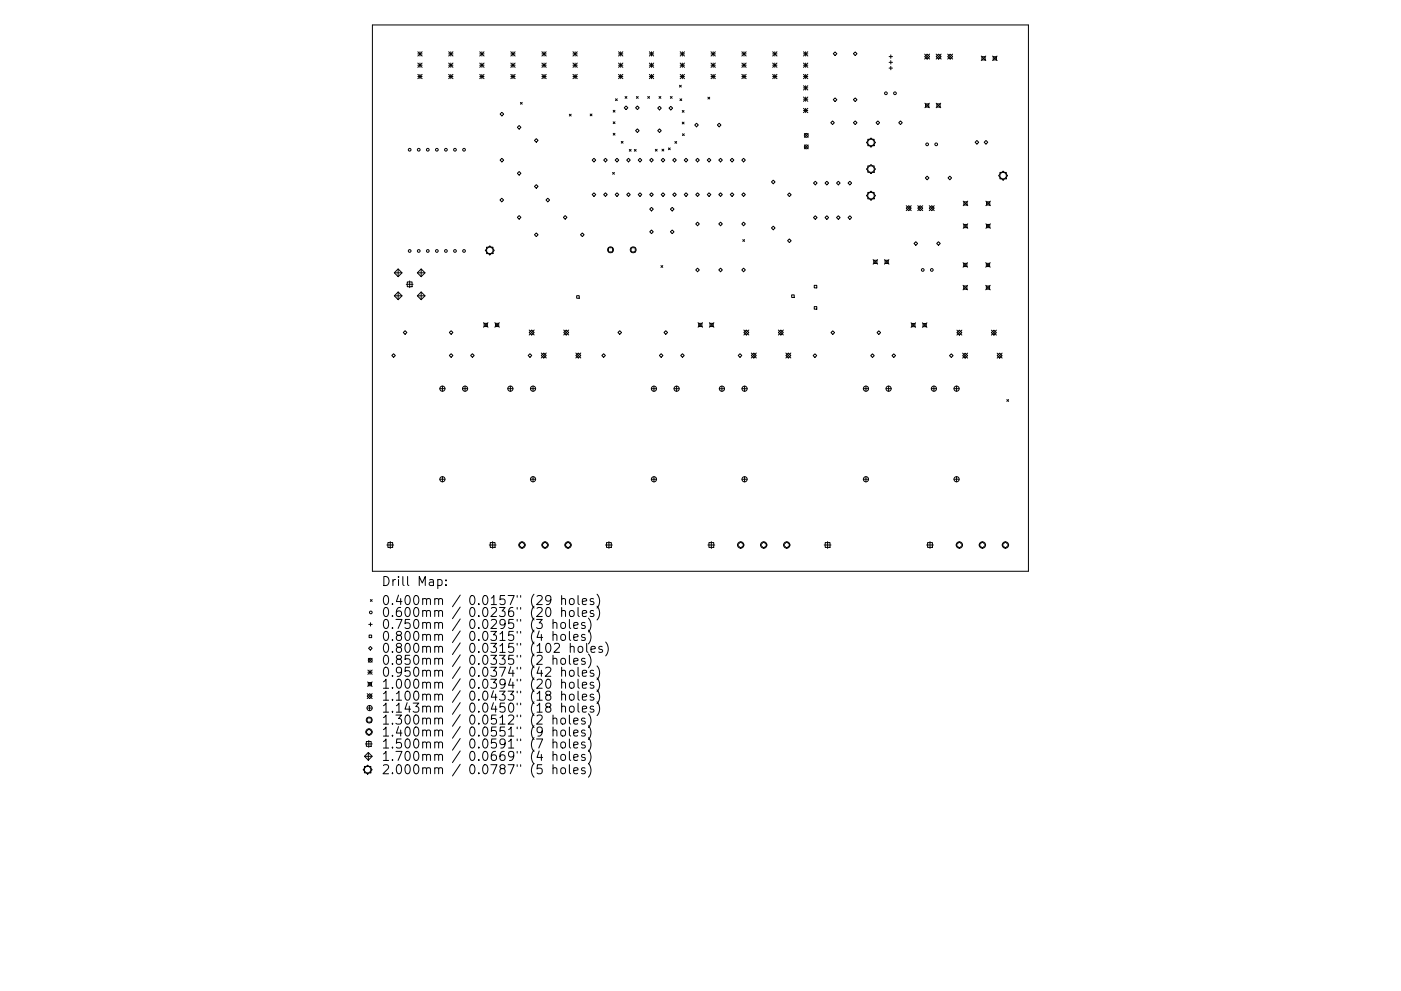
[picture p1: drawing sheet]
<svg xmlns="http://www.w3.org/2000/svg" width="297mm" height="210mm" viewBox="0 0 297 210" stroke-linecap="round" stroke-linejoin="round" font-family="sans-serif">
<defs><g id="words">
<g font-size="2.7">
<text x="80.8" y="124.3">Drill Map:</text>
<text x="80.8" y="128.4">0.400mm / 0.0157&quot; (29 holes)</text>
<text x="80.8" y="130.9">0.600mm / 0.0236&quot; (20 holes)</text>
<text x="80.8" y="133.4">0.750mm / 0.0295&quot; (3 holes)</text>
<text x="80.8" y="136">0.800mm / 0.0315&quot; (4 holes)</text>
<text x="80.8" y="138.5">0.800mm / 0.0315&quot; (102 holes)</text>
<text x="80.8" y="141">0.850mm / 0.0335&quot; (2 holes)</text>
<text x="80.8" y="143.6">0.950mm / 0.0374&quot; (42 holes)</text>
<text x="80.8" y="146.1">1.000mm / 0.0394&quot; (20 holes)</text>
<text x="80.8" y="148.7">1.100mm / 0.0433&quot; (18 holes)</text>
<text x="80.8" y="151.2">1.143mm / 0.0450&quot; (18 holes)</text>
<text x="80.8" y="153.7">1.300mm / 0.0512&quot; (2 holes)</text>
<text x="80.8" y="156.3">1.400mm / 0.0551&quot; (9 holes)</text>
<text x="80.8" y="158.8">1.500mm / 0.0591&quot; (7 holes)</text>
<text x="80.8" y="161.4">1.700mm / 0.0669&quot; (4 holes)</text>
<text x="80.8" y="164.3">2.000mm / 0.0787&quot; (5 holes)</text>
</g>
</g></defs>
<g fill="none" stroke="#000" stroke-width=".21">
<path d="M79 5.3h139v115.9h-139zM88.6 11l.9 .9M88.6 11.4h.9M88.6 13.4l.9 .9M88.6 13.8h.9M88.6 15.8l.9 .9M88.6 16.2h.9M89 11v.9M89 13.4v.9M89 15.8v.9M89.5 11l-.9 .9M89.5 13.4l-.9 .9"/>
<path d="M89.5 15.8l-.9 .9M95.1 11.4h.9M95.1 13.8h.9M95.1 16.2h.9M95.1 11l.9 .9M95.1 13.4l.9 .9M95.1 15.8l.9 .9M95.6 11v.9M95.6 13.4v.9M95.6 15.8v.9M96 11l-.9 .9M96 13.4l-.9 .9"/>
<path d="M96 15.8l-.9 .9M101.7 11.4h.9M101.7 13.8h.9M101.7 16.2h.9M101.7 11l.9 .9M101.7 13.4l.9 .9M101.7 15.8l.9 .9M102.2 11v.9M102.2 13.4v.9M102.2 15.8v.9M102.6 11l-.9 .9M102.6 13.4l-.9 .9"/>
<path d="M102.6 15.8l-.9 .9M108.3 11.4h.9M108.3 13.8h.9M108.3 16.2h.9M108.3 11l.9 .9M108.3 13.4l.9 .9M108.3 15.8l.9 .9M108.8 11v.9M108.8 13.4v.9M108.8 15.8v.9M109.2 11l-.9 .9M109.2 13.4l-.9 .9"/>
<path d="M109.2 15.8l-.9 .9M114.9 11.4h.9M114.9 13.8h.9M114.9 16.2h.9M114.9 11l.9 .9M114.9 13.4l.9 .9M114.9 15.8l.9 .9M115.3 11v.9M115.3 13.4v.9M115.3 15.8v.9M115.8 11l-.9 .9M115.8 13.4l-.9 .9"/>
<path d="M115.8 15.8l-.9 .9M121.5 11.4h.9M121.5 13.8h.9M121.5 16.2h.9M121.5 11l.9 .9M121.5 13.4l.9 .9M121.5 15.8l.9 .9M121.9 11v.9M121.9 13.4v.9M121.9 15.8v.9M122.4 11l-.9 .9M122.4 13.4l-.9 .9"/>
<path d="M122.4 15.8l-.9 .9M131.1 11.4h1M131.1 13.8h1M131.1 16.2h1M131.1 11l1 .9M131.1 13.4l1 .9M131.1 15.8l1 .9M131.6 11v.9M131.6 13.4v.9M131.6 15.8v.9M132.1 11l-1 .9M132.1 13.4l-1 .9"/>
<path d="M132.1 15.8l-1 .9M137.7 11.4h.9M137.7 13.8h.9M137.7 16.2h.9M137.7 11l.9 .9M137.7 13.4l.9 .9M137.7 15.8l.9 .9M138.1 11v.9M138.1 13.4v.9M138.1 15.8v.9M138.6 11l-.9 .9M138.6 13.4l-.9 .9"/>
<path d="M138.6 15.8l-.9 .9M144.1 18.1l.3 .4M144.2 11.4h.9M144.2 13.8h.9M144.2 16.2h.9M144.2 11l.9 .9M144.2 13.4l.9 .9M144.2 15.8l.9 .9M144.4 18.1l-.3 .4M144.7 11v.9M144.7 13.4v.9M144.7 15.8v.9"/>
<path d="M145.1 11l-.9 .9M145.1 13.4l-.9 .9M145.1 15.8l-.9 .9M150.7 11.4h1M150.7 13.8h1M150.7 16.2h1M150.7 11l1 .9M150.7 13.4l1 .9M150.7 15.8l1 .9M151.2 11v.9M151.2 13.4v.9M151.2 15.8v.9"/>
<path d="M151.7 11l-1 .9M151.7 13.4l-1 .9M151.7 15.8l-1 .9M157.3 11.4h.9M157.3 13.8h.9M157.3 16.2h.9M157.3 11l.9 .9M157.3 13.4l.9 .9M157.3 15.8l.9 .9M157.7 11v.9M157.7 13.4v.9M157.7 15.8v.9"/>
<path d="M158.2 11l-.9 .9M158.2 13.4l-.9 .9M158.2 15.8l-.9 .9M163.8 11.4h.9M163.8 13.8h.9M163.8 16.2h.9M163.8 11l.9 .9M163.8 13.4l.9 .9M163.8 15.8l.9 .9M164.3 11v.9M164.3 13.4v.9M164.3 15.8v.9"/>
<path d="M164.7 11l-.9 .9M164.7 13.4l-.9 .9M164.7 15.8l-.9 .9M170.4 11.4h.9M170.4 13.8h.9M170.4 16.2h.9M170.4 11l.9 .9M170.4 13.4l.9 .9M170.4 15.8l.9 .9M170.4 18.2l.9 .9M170.4 18.6h.9M170.8 11v.9"/>
<path d="M170.8 13.4v.9M170.8 15.8v.9M170.8 18.2v.9M171.3 11l-.9 .9M171.3 13.4l-.9 .9M171.3 15.8l-.9 .9M171.3 18.2l-.9 .9M176.7 11.4l.4-.4 .3 .4-.3 .4zM181.3 11l.4 .4-.4 .4-.4-.4zM188.5 12h.7M188.5 13.2h.7M188.5 14.4h.7"/>
<path d="M188.9 11.6v.8M188.9 12.9v.7M188.9 14.1v.7M196 12l.6-.5 .5 .5-.5 .5zM196 11.5l1.1 1M197.1 11.5l-1.1 1M198.5 12l.5-.5 .5 .5-.5 .5zM198.5 11.5l1 1M199.5 11.5l-1 1M200.9 12l.6-.5 .5 .5-.5 .5zM200.9 11.5l1.1 1M202 11.5l-1.1 1"/>
<path d="M208 11.9l1 1M208.2 12h.7v.7h-.7zM209 11.9l-1 1M210.4 11.9l1 1M210.6 12h.7v.7h-.7zM211.4 11.9l-1 1M106 24.2l.4-.4 .4 .4-.4 .4zM106.4 33.6l.4 .4-.4 .4-.4-.4zM109.7 36.8l.4-.4 .4 .4-.4 .4zM110.1 26.6l.4 .4-.4 .4-.4-.4zM110.3 21.7l.4 .4M110.7 21.7l-.4 .4"/>
<path d="M113.7 29.4l.4 .4-.4 .4-.4-.4zM113.7 39.2l.4 .4-.4 .3-.4-.3zM120.7 24.2l.4 .4M121.1 24.2l-.4 .4M125.1 24.2l.4 .4M125.5 24.2l-.4 .4M125.9 33.6l.4 .4-.4 .4-.4-.4zM128.4 33.6l.4 .4-.4 .4-.4-.4zM129.9 36.6l.4 .4M130 23.4l.4 .4M130 25.8l.4 .4M130 28.3l.4 .4"/>
<path d="M130.3 36.6l-.4 .4M130.4 23.4l-.4 .4M130.4 25.8l-.4 .4M130.4 28.3l-.4 .4M130.5 21l.4 .3M130.8 33.6l.4 .4-.4 .4-.4-.4zM130.9 21l-.4 .3M131.7 30l.4 .4M132.1 30l-.4 .4M132.4 22.9l.3-.4 .4 .4-.4 .3zM132.5 20.5l.4 .4M132.9 20.5l-.4 .4"/>
<path d="M133.2 33.6l.4 .4-.4 .4-.3-.4zM133.4 31.7l.4 .4M133.8 31.7l-.4 .4M134.5 31.7l.4 .4M134.8 22.9l.3-.4 .4 .4-.4 .3zM134.9 31.7l-.4 .4M134.9 20.5l.4 .4M135.1 27.3l.4 .4-.4 .4-.3-.4zM135.3 20.5l-.4 .4M135.7 33.6l.4 .4-.4 .4-.4-.4zM137.3 20.5l.4 .4M137.7 20.5l-.4 .4"/>
<path d="M138.1 33.6l.4 .4-.4 .4-.4-.4zM138.9 31.7l.4 .4M139.3 31.7l-.4 .4M139.4 22.9l.4-.3 .4 .3-.4 .4zM139.7 20.5l.4 .4M139.8 27.3l.4 .4-.4 .4-.4-.4zM140.1 20.5l-.4 .4M140.4 31.7l.3 .3M140.6 33.6l.4 .4-.4 .4-.4-.4zM140.7 31.7l-.3 .3M141.7 31.4l.4 .4M141.8 22.9l.4-.3 .4 .3-.4 .4z"/>
<path d="M142.1 31.4l-.4 .4M142.1 20.5l.4 .4M142.5 20.5l-.4 .4M143 33.6l.4 .4-.4 .4-.4-.4zM143.1 30l.4 .4M143.5 30l-.4 .4M144.2 21l.3 .3M144.5 21l-.3 .3M144.6 23.4l.4 .4M144.6 25.9l.4 .4M144.7 28.4l.4 .4M145 23.4l-.4 .4"/>
<path d="M145 25.9l-.4 .4M145.1 28.4l-.4 .4M145.5 33.6l.3 .4-.3 .4-.4-.4zM147.3 26.5l.4-.4 .4 .4-.4 .4zM147.9 33.6l.4 .4-.4 .4-.4-.4zM150.1 20.6l.4 .4M150.3 33.6l.4 .4-.4 .4-.4-.4zM150.5 20.6l-.4 .4M152.1 26.5l.4-.4 .4 .4-.4 .4zM152.8 33.6l.4 .4-.4 .4-.4-.4zM155.2 33.6l.4 .4-.4 .4-.4-.4zM157.7 33.6l.3 .4-.3 .4-.4-.4z"/>
<path d="M163.6 38.6l.3-.4 .4 .4-.4 .4zM170.4 20.6l.9 .9M170.4 21h.9M170.4 23l.9 .9M170.4 23.4h.9M170.5 28.3l.9 .8M170.5 30.8l.9 .8M170.8 20.6v.9M170.8 23v.9M171.3 20.6l-.9 .9M171.3 23l-.9 .9M171.4 28.3l-.9 .8"/>
<path d="M171.4 30.8l-.9 .8M172.5 38.8l.4-.3 .3 .3-.3 .4zM175.3 38.5l.4 .3-.4 .4-.4-.4zM176.1 26l.4-.3 .4 .3-.4 .4zM176.7 21.2l.4-.4 .3 .4-.3 .3zM177.7 38.5l.4 .3-.4 .4-.3-.4zM180.2 38.5l.4 .3-.4 .4-.4-.4zM180.9 21.2l.4-.4 .4 .4-.4 .3zM180.9 26l.4-.3 .4 .3-.4 .4zM184 29.6h1.3v1.3h-1.3zM184 35.2h1.3v1.4h-1.3zM184.7 29.3l.9 .9-.9 1-1-1z"/>
<path d="M184.7 34.9l.9 1-.9 .9-1-.9zM185.7 26l.4-.3 .4 .3-.4 .4zM190.5 26l.4-.3 .4 .3-.4 .4zM196.1 21.9l1 1M196.2 22h.7v.7h-.7zM196.6 37.4l.4 .4-.4 .3-.4-.3zM197.1 21.9l-1 1M198.5 21.9l1 1M198.6 22h.7v.7h-.7zM199.5 21.9l-1 1M201.4 37.4l.4 .4-.4 .3-.4-.3zM206.7 30.2l.4-.4 .4 .4-.4 .4z"/>
<path d="M209 29.8l.4 .4-.4 .4-.3-.4zM212 36.6h1.4v1.3h-1.4zM212.7 36.3l.9 1-.9 .9-1-.9zM83.6 57.9h1.6M84.4 57.1l.8 .8-.8 .8-.8-.8zM84.4 57.1v1.6M86.3 59.8h1.1v1h-1.1zM86.9 59.6v1.4M88.5 57.9h1.6M89.3 57.1l.8 .8-.8 .8-.8-.8zM89.3 57.1v1.6M103.2 52.4h1.3v1.4h-1.3z"/>
<path d="M103.8 52.2l1 .9-1 1-.9-1zM106.4 42.1l.4 .3-.4 .4-.4-.4zM109.7 46.1l.4-.4 .4 .4-.4 .4zM113.7 49.4l.4 .4-.4 .4-.4-.4zM115.8 42.4l.3-.3 .4 .3-.4 .4zM119.4 46.1l.4-.4 .4 .4-.4 .4zM123.1 49.8l.4-.4 .3 .4-.3 .4zM125.9 40.9l.4 .4-.4 .4-.4-.4zM128.4 40.9l.4 .4-.4 .4-.4-.4zM129 52.6h.9v.8h-.9zM130.8 40.9l.4 .4-.4 .4-.4-.4zM133.2 40.9l.4 .4-.4 .4-.3-.4z"/>
<path d="M133.8 52.6h.9v.8h-.9zM135.7 40.9l.4 .4-.4 .4-.4-.4zM137.7 44.4l.4-.4 .4 .4-.4 .4zM137.7 49.2l.4-.4 .4 .4-.4 .4zM138.1 40.9l.4 .4-.4 .4-.4-.4zM140.1 56.3l.4 .4M140.5 56.3l-.4 .4M140.6 40.9l.4 .4-.4 .4-.4-.4zM142.1 44.4l.4-.4 .4 .4-.4 .4zM142.1 49.2l.4-.4 .4 .4-.4 .4zM143 40.9l.4 .4-.4 .4-.4-.4zM145.5 40.9l.3 .4-.3 .4-.4-.4z"/>
<path d="M147.5 47.5l.4-.4 .4 .4-.4 .4zM147.5 57.3l.4-.4 .4 .4-.4 .4zM147.9 40.9l.4 .4-.4 .4-.4-.4zM150.3 40.9l.4 .4-.4 .4-.4-.4zM152.4 47.5l.4-.4 .4 .4-.4 .4zM152.4 57.3l.4-.4 .4 .4-.4 .4zM152.8 40.9l.4 .4-.4 .4-.4-.4zM155.2 40.9l.4 .4-.4 .4-.4-.4zM157.3 47.5l.4-.4 .3 .4-.3 .4zM157.3 57.3l.4-.4 .3 .4-.3 .4zM157.5 50.8l.4 .4M157.7 40.9l.3 .4-.3 .4-.4-.4z"/>
<path d="M157.9 50.8l-.4 .4M163.6 48.4l.3-.4 .4 .4-.4 .3zM167 41.3l.4-.4 .3 .4-.3 .4zM167 51.1l.4-.4 .3 .4-.3 .4zM172.5 46.2l.4-.4 .3 .4-.3 .3zM175.3 45.8l.4 .4-.4 .3-.4-.3zM177.7 45.8l.4 .4-.4 .3-.3-.3zM180.2 45.8l.4 .4-.4 .3-.4-.3zM183.7 41.5l1-1 .9 1-.9 1zM184 40.8h1.3v1.4h-1.3zM185.1 55.1l1 .9M185.3 55.2h.6v.7h-.6z"/>
<path d="M186.1 55.1l-1 .9M187.5 55.1l1 .9M187.7 55.2h.6v.7h-.6zM188.5 55.1l-1 .9M192.1 43.6l1.1 1.1M192.7 43.6l.5 .6-.5 .5-.6-.5zM193.2 43.6l-1.1 1.1M193.8 51.7l.4-.4 .4 .4-.4 .3zM194.6 43.6l1 1.1M195.1 43.6l.5 .6-.5 .5-.5-.5zM195.6 43.6l-1 1.1M197 43.6l1.1 1.1"/>
<path d="M197.5 43.6l.6 .6-.6 .5-.5-.5zM198.1 43.6l-1.1 1.1M199 51.3l.4 .4-.4 .3-.4-.3zM204.2 55.7l.9 1M204.2 42.7l1 .9M204.2 47.5l1 .9M204.3 55.9h.7v.7h-.7zM204.4 42.8h.6v.7h-.6zM204.4 47.6h.6v.7h-.6zM205.1 55.7l-.9 1M205.2 42.7l-1 .9M205.2 47.5l-1 .9"/>
<path d="M209 55.7l.9 1M209 47.5l1 .9M209 42.7l1 .9M209.1 55.9h.7v.7h-.7zM209.2 42.8h.6v.7h-.6zM209.2 47.6h.6v.7h-.6zM209.9 55.7l-.9 1M210 42.7l-1 .9M210 47.5l-1 .9M83.1 75.4l.3-.4 .4 .4-.4 .4zM83.6 62.8h1.6M84.4 61.9l.8 .9-.8 .8-.8-.8z"/>
<path d="M84.4 61.9v1.7M85.5 70.5l.4-.3 .4 .3-.4 .4zM86.1 60.3h1.5M88.5 62.8h1.6M89.3 61.9l.8 .9-.8 .8-.8-.8zM89.3 61.9v1.7M95.3 70.5l.3-.3 .4 .3-.4 .4zM95.3 75.4l.3-.4 .4 .4-.4 .4zM99.8 75.4l.4-.4 .3 .4-.3 .4zM102.5 68.5l1 .9M102.6 68.6h.7v.7h-.7zM103.5 68.5l-1 .9"/>
<path d="M104.9 68.5l1 .9M105 68.6h.7v.7h-.7zM105.9 68.5l-1 .9M112 75.4l.4-.4 .3 .4-.3 .4zM112.2 70.5l.5-.5 .6 .5-.6 .6zM112.2 70l1.1 1.1M113.3 70l-1.1 1.1M114.8 74.9l1 1.1M115.3 74.9l.5 .5-.5 .6-.5-.6zM115.8 74.9l-1 1.1M119.5 70.5l.5-.5 .6 .5-.6 .6zM119.5 70l1.1 1.1"/>
<path d="M120.6 70l-1.1 1.1M122.1 74.9l1 1.1M122.3 62.7h.5v.6h-.5zM122.6 74.9l.5 .5-.5 .6-.5-.6zM123.1 74.9l-1 1.1M127.6 75.4l.4-.4 .4 .4-.4 .4zM131 70.5l.4-.3 .4 .3-.4 .4zM139.8 75.4l.4-.4 .4 .4-.4 .4zM140.8 70.5l.4-.3 .3 .3-.3 .4zM144.3 75.4l.4-.4 .4 .4-.4 .4zM148 68.5l1 .9M148.1 68.6h.7v.7h-.7z"/>
<path d="M149 68.5l-1 .9M150.4 68.5l1 .9M150.5 68.6h.7v.7h-.7zM151.4 68.5l-1 .9M156.5 75.4l.4-.4 .4 .4-.4 .4zM157.7 70.5l.5-.5 .6 .5-.6 .6zM157.7 70l1.1 1.1M158.8 70l-1.1 1.1M159.3 75.4l.5-.5 .6 .5-.6 .6zM159.3 74.9l1.1 1.1M160.4 74.9l-1.1 1.1M165 70l1.1 1.1"/>
<path d="M165.6 70l.5 .5-.5 .6-.6-.6zM166.1 70l-1.1 1.1M166.6 75.4l.5-.5 .6 .5-.6 .6zM166.6 74.9l1.1 1.1M167.7 74.9l-1.1 1.1M167.8 62.6h.6v.5h-.6zM172.6 60.5h.6v.6h-.6zM172.6 65.1h.6v.5h-.6zM172.8 75.1l.4 .4-.4 .3-.4-.3zM176.6 70.2l.3 .4-.3 .4-.4-.4zM185 75.1l.4 .4-.4 .3-.4-.3zM186.3 70.2l.4 .4-.4 .4-.4-.4z"/>
<path d="M189.1 75.5l.4-.4 .4 .4-.4 .3zM193.2 68.5l.9 .9M193.3 68.6h.7v.7h-.7zM194.1 68.5l-.9 .9M195.6 68.5l.9 .9M195.7 68.6h.7v.7h-.7zM196.5 68.5l-.9 .9M201.3 75.5l.4-.4 .4 .4-.4 .3zM202.9 70.6l.5-.6 .5 .6-.5 .5zM202.9 70l1 1.1M203.9 70l-1 1.1M204.1 75.5l.5-.6 .6 .6-.6 .5z"/>
<path d="M204.1 74.9l1.1 1.1M204.2 60.5l.9 1M204.3 60.7h.7v.7h-.7zM205.1 60.5l-.9 1M205.2 74.9l-1.1 1.1M209 60.5l.9 1M209.1 60.7h.7v.7h-.7zM209.9 60.5l-.9 1M210.2 70.6l.5-.6 .6 .6-.6 .5zM210.2 70l1.1 1.1M211.3 70l-1.1 1.1M211.4 75.5l.5-.6 .6 .6-.6 .5z"/>
<path d="M211.4 74.9l1.1 1.1M212.5 74.9l-1.1 1.1M93.3 82.5h1M93.8 81.9v1.1M98.1 82.5h1.1M98.6 81.9v1.1M107.7 82.5h1.1M108.2 81.9v1.1M112.5 82.5h1.1M113 81.9v1.1M138.1 82.5h1.1M138.7 81.9v1.1"/>
<path d="M142.9 82.5h1.1M143.5 81.9v1.1M152.5 82.5h1.1M153.1 81.9v1.1M157.3 82.5h1.1M157.9 81.9v1.1M183 82.5h1.1M183.6 81.9v1.1M187.9 82.5h1.1M188.4 81.9v1.1M197.5 82.5h1.1M198 81.9v1.1"/>
<path d="M202.3 82.5h1.1M202.8 81.9v1.1M213.5 84.8l.3 .4M213.8 84.8l-.3 .4M82 115.6h1.5M82.2 115.1h1.1v1h-1.1zM82.7 114.9v1.5M93.3 101.7h1M93.8 101.1v1.1M103.7 115.6h1.5M103.9 115.1h1.1v1h-1.1zM104.5 114.9v1.5"/>
<path d="M110 115.6l.7-.6 .7 .6-.7 .7zM112.5 101.7h1.1M113 101.1v1.1M114.9 115.6l.7-.6 .6 .6-.6 .7zM119.8 115.6l.6-.6 .7 .6-.7 .7zM128.4 115.6h1.4M128.6 115.1h1v1h-1zM129.1 114.9v1.5M138.1 101.7h1.1M138.7 101.1v1.1M150.1 115.6h1.4M150.3 115.1h1v1h-1z"/>
<path d="M150.8 114.9v1.5M156.4 115.6l.6-.6 .7 .6-.7 .7zM157.3 101.7h1.1M157.9 101.1v1.1M161.2 115.6l.7-.6 .7 .6-.7 .7zM166.1 115.6l.7-.6 .7 .6-.7 .7zM174.7 115.6h1.5M175 115.1h1v1h-1zM175.5 114.9v1.5M183 101.7h1.1M183.6 101.1v1.1M196.5 115.6h1.4"/>
<path d="M196.7 115.1h1v1h-1zM197.2 114.9v1.5M202.3 101.7h1.1M202.7 115.6l.7-.6 .7 .6-.7 .7zM202.8 101.1v1.1M207.6 115.6l.7-.6 .7 .6-.7 .7zM212.5 115.6l.7-.6 .6 .6-.6 .7zM78.1 139.7l.8 .8M78.1 137.5l.4-.3 .4 .3-.4 .4zM78.2 132.5h.7M78.3 134.7h.5v.6h-.5zM78.5 127.2l.4 .4"/>
<path d="M78.5 132.1v.7M78.9 127.2l-.4 .4M78.9 139.7l-.8 .8M92.8 123h.6l.3 .3v.6l-.1 .2h-.8M94.6 124.1v.1M94.6 123v.2M115.9 129.1l.3-.2a1.04 1.04 0 0 1 .4 1.7l-.4 .2-.4-.4-.1-.8zM116.8 127.2l-.4 .3-.5-.1-.2-.2v-.5l.2-.3 .5-.1 .3 .2a1.27 1.27 0 0 1-.5 1.8h-.3M117.2 132.2l.3-.1 .5 .1 .1 1.1M117.2 134.8l.3-.2 .5 .1 .1 1.2M117.2 139.9l.3-.2 .5 .1 .1 1.2M117.2 131.4v1.9"/>
<path d="M117.2 134v1.9M117.2 139v2M117.5 136.7l.3-.2h.5l.2 .2 .1 .3-.1 .3-1.1 1.1h1.2M119 132.2l.3-.1 .5 .1 .1 .8-.2 .3h-.4l-.3-.1zM119 139.9l.3-.2 .5 .2 .1 .7-.2 .3-.4 .1-.3-.2zM119.1 127.2l.3-.2 .4 .1 .1 1.2M119.1 129.7l.3-.2 .4 .1 .1 1.2M119.1 134.7l.4-.1 .4 .4v.5l-.4 .4-.4-.1-.2-.3v-.5zM119.1 126.3v2M119.1 128.9v1.9M120.7 131.4v1.7l.3 .2M120.7 134v1.6l.3 .3"/>
<path d="M120.7 139v1.7l.3 .3M120.8 129.7l.3-.2 .5 .2 .1 .7-.2 .3-.4 .1-.3-.2zM120.9 127.1l.5-.1 .3 .4v.5l-.3 .4-.5-.1-.2-.3v-.5zM120.9 137.3l.3-.2 .4 .1 .1 1.2M120.9 136.5v1.9M121.6 132.7l1-.2-.1-.3-.6-.1-.3 .2 .1 1h.8M121.6 135.2l1-.1-.1-.4-.6-.1-.3 .3 .1 .9h.8M122.6 126.3v1.7l.2 .3M122.6 128.9v1.6l.2 .3M122.6 137.3l.3-.2 .6 .2 .1 .7-.2 .3-.5 .1-.3-.2zM123.5 127.6l.9-.2-.1-.3-.6-.1-.2 .3 .1 .9h.7M123.5 130.2l.9-.2-.1-.4-.6-.1-.2 .3 .1 .9h.7"/>
<path d="M124 132.2l-.4-.1-.3 .2 .1 .3 .6 .2v.5h-.7M124 134.7l-.4-.1-.3 .3 .1 .2 .6 .2v.5h-.7M124 139.8l-.4-.1-.3 .2 .1 .3 .6 .2v.5h-.7M124.4 136.5v1.6l.3 .3M124.8 131.1a2.2 2.2 0 0 1 0 3M124.8 133.7a2.2 2.2 0 0 1 0 2.9M124.8 138.8a2.2 2.2 0 0 1 0 2.9M125.3 137.8l.9-.2-.1-.4-.5-.1-.3 .3 .1 .9h.7M125.8 127.1l-.4-.1-.3 .3 .1 .2 .6 .2v.5h-.7M125.8 129.6l-.4-.1-.3 .3 .1 .3 .6 .2v.4h-.7M126.6 126.1a2.2 2.2 0 0 1 0 2.9M126.6 128.6a2.2 2.2 0 0 1 0 2.9"/>
<path d="M127.7 137.2l-.5-.1-.3 .3 .1 .3 .7 .2v.4h-.8M128.4 136.2a2.2 2.2 0 0 1 0 2.9M77.5 157.8h1.4M77.7 157.3h1v1h-1zM77.8 150.2h1.1M77.8 152.3h.9v.9h-.9zM77.9 147.7l.5-.5 .5 .5-.5 .5zM77.9 147.2l1 1M77.9 144.7l1 .9M78 142.2l.9 .9M78 142.6h.9M78.1 144.8h.7v.7h-.7z"/>
<path d="M78.1 159.7v1.6M78.2 157.1v1.5M78.2 154.6l.7 .7-.7 .7-.6-.7zM78.4 149.7v1.1M78.5 142.2v.9M78.9 142.2l-.9 .9M78.9 144.7l-1 .9M78.9 147.2l-1 1M115.7 141.7l.3-.1h.4l.3 .1 .1 .4-.1 .3-1.1 1.1h1.2M115.9 144.3l.4-.2a1.2 1.2 0 0 1 0 1.9l-.3-.1-.2-.2-.1-.9zM116.1 147.5l-.4-.4 .1-.3 .3-.2 .5 .1 .2 .3-.1 .3-.8 .3-.2 .2 .1 .6 .3 .2 .5-.1 .2-.3v-.4l-.4-.3M116.1 150l-.4-.4 .1-.2 .3-.2 .5 .1 .2 .2-.1 .3-.8 .3-.2 .3 .1 .5 .3 .2h.3l.4-.4v-.3l-.4-.4"/>
<path d="M117.2 152.5l.3-.1h.5l.1 1.2M117.2 155.1l.3-.2 .5 .1 .1 1.2M117.2 157.6l.3-.2 .5 .1 .1 1.2M117.2 151.7v1.9M117.2 154.2v2M117.2 156.8v1.9M117.2 159.4v1.9M119 152.5l.3-.1 .5 .1 .1 .8-.2 .2-.4 .1-.3-.2zM119 155.1l.3-.2 .5 .2 .1 .7-.2 .3-.4 .1-.3-.2zM119 157.6l.3-.2 .5 .2 .1 .7-.2 .3-.4 .1-.3-.2zM119.1 142.4l.3-.2 .4 .1 .1 1.2M119.1 144.9l.3-.2 .4 .1 .1 1.2"/>
<path d="M119.1 147.5l.3-.2 .4 .1 .1 1.2M119.1 150l.3-.2 .4 .1 .1 1.2M119.1 141.6v1.9M119.1 144.1v1.9M119.1 146.6v2M119.1 149.2v1.9M120.7 151.7v1.7l.3 .2M120.7 154.2v1.7l.3 .3M120.7 156.8v1.6l.3 .3M120.7 159.4v1.7l.3 .2M120.8 142.4l.3-.2 .5 .2 .1 .7-.2 .3-.4 .1-.3-.2zM120.8 144.9l.3-.2 .5 .2 .1 .8-.2 .2-.4 .1-.3-.2z"/>
<path d="M120.8 150l.3-.2 .5 .2 .1 .7-.2 .3-.4 .1-.3-.2zM120.9 147.4l.5-.1 .3 .3v.6l-.3 .4-.5-.1-.2-.3v-.6zM121.6 140.3l1-.2-.1-.3-.6-.1-.3 .2 .1 1h.8M121.6 153l1-.2-.1-.4h-.6l-.3 .2 .1 .9h.8M121.6 155.5l1-.2-.1-.3-.6-.1-.3 .3 .1 .9h.8M121.6 158.1l1-.2-.1-.4-.6-.1-.3 .3 .1 .9h.8M122.6 141.6v1.6l.2 .3M122.6 144.1v1.6l.2 .3M122.6 146.6v1.7l.2 .3M122.6 149.2v1.6l.2 .3M123.5 142.8l.9-.1-.1-.4-.6-.1-.2 .3 .1 .9h.7M123.5 145.4l.9-.2-.1-.4-.6-.1-.2 .3 .1 .9h.7"/>
<path d="M123.5 147.9l.9-.2-.1-.3-.6-.1-.2 .3 .1 .9h.7M123.5 150.5l.9-.2-.1-.4-.6-.1-.2 .3 .1 .9h.7M124 152.4h-.4l-.3 .2 .1 .3 .6 .2v.4h-.7M124 155l-.4-.1-.3 .3 .1 .2 .6 .2v.5h-.7M124 157.5l-.4-.1-.3 .3 .1 .3 .6 .2v.4h-.7M124.8 151.4a2.2 2.2 0 0 1 0 3M124.8 154a2.2 2.2 0 0 1 0 2.9M124.8 156.5a2.2 2.2 0 0 1 0 2.9M124.8 159.1a2.2 2.2 0 0 1 0 3M125.8 142.3l-.4-.1-.3 .3 .1 .3 .6 .1v.5h-.7M125.8 144.8l-.4-.1-.3 .3 .1 .3 .6 .2v.4h-.7M125.8 147.4l-.4-.1-.3 .3 .1 .2 .6 .2v.5h-.7"/>
<path d="M125.8 149.9l-.4-.1-.3 .3 .1 .3 .6 .1v.5h-.7M126.6 141.3a2.2 2.2 0 0 1 0 2.9M126.6 143.8a2.2 2.2 0 0 1 0 3M126.6 146.4a2.2 2.2 0 0 1 0 2.9M126.6 148.9a2.2 2.2 0 0 1 0 2.9M77 163.3l.9-1 1 1-1 1zM77.3 162.6h1.3v1.4h-1.3zM77.3 160.5l.8-.8 .8 .8-.8 .8zM77.3 160.5h1.6M117.2 160.2l.3-.1h.5l.1 1.2M117.2 163.1l.3-.2 .5 .1 .1 1.2M117.2 162.2v2"/>
<path d="M119 160.2l.3-.1 .5 .1 .1 .8-.2 .2-.4 .1-.3-.1zM119 163.1l.3-.2 .5 .2 .1 .7-.2 .3-.4 .1-.3-.2zM120.7 162.2v1.7l.3 .3M121.6 160.7l1-.2-.1-.4h-.6l-.3 .2 .1 .9h.8M121.6 163.5l1-.2-.1-.3-.6-.1-.3 .3 .1 .9h.8M124 160.1h-.4l-.3 .2 .1 .3 .6 .2v.4h-.7M124 163l-.4-.1-.3 .3 .1 .2 .6 .2v.5h-.7M124.8 162a2.2 2.2 0 0 1 0 2.9"/>
<circle cx="187.8" cy="19.8" r=".29"/>
<circle cx="189.8" cy="19.8" r=".29"/>
<circle cx="86.9" cy="31.8" r=".29"/>
<circle cx="88.8" cy="31.8" r=".29"/>
<circle cx="90.7" cy="31.8" r=".29"/>
<circle cx="92.6" cy="31.8" r=".29"/>
<circle cx="94.5" cy="31.8" r=".29"/>
<circle cx="96.5" cy="31.8" r=".29"/>
<circle cx="98.4" cy="31.8" r=".29"/>
<circle cx="171" cy="31.2" r=".41"/>
<circle cx="171" cy="28.7" r=".41"/>
<circle cx="196.6" cy="30.6" r=".29"/>
<circle cx="198.5" cy="30.6" r=".29"/>
<circle cx="86.9" cy="53.2" r=".29"/>
<circle cx="88.8" cy="53.2" r=".29"/>
<circle cx="90.7" cy="53.2" r=".29"/>
<circle cx="92.6" cy="53.2" r=".29"/>
<circle cx="94.5" cy="53.2" r=".29"/>
<circle cx="96.5" cy="53.2" r=".29"/>
<circle cx="98.4" cy="53.2" r=".29"/>
<circle cx="129.4" cy="53" r=".62"/>
<circle cx="134.2" cy="53" r=".62"/>
<circle cx="195.6" cy="57.3" r=".29"/>
<circle cx="197.6" cy="57.3" r=".29"/>
<circle cx="93.8" cy="82.5" r=".55"/>
<circle cx="98.6" cy="82.5" r=".55"/>
<circle cx="108.2" cy="82.5" r=".55"/>
<circle cx="113" cy="82.5" r=".55"/>
<circle cx="138.7" cy="82.5" r=".55"/>
<circle cx="143.5" cy="82.5" r=".55"/>
<circle cx="153.1" cy="82.5" r=".55"/>
<circle cx="157.9" cy="82.5" r=".55"/>
<circle cx="183.6" cy="82.5" r=".55"/>
<circle cx="188.4" cy="82.5" r=".55"/>
<circle cx="198" cy="82.5" r=".55"/>
<circle cx="202.8" cy="82.5" r=".55"/>
<circle cx="93.8" cy="101.7" r=".55"/>
<circle cx="110.7" cy="115.6" r=".67"/>
<circle cx="113" cy="101.7" r=".55"/>
<circle cx="115.6" cy="115.6" r=".67"/>
<circle cx="120.4" cy="115.6" r=".67"/>
<circle cx="138.7" cy="101.7" r=".55"/>
<circle cx="157" cy="115.6" r=".67"/>
<circle cx="157.9" cy="101.7" r=".55"/>
<circle cx="161.9" cy="115.6" r=".67"/>
<circle cx="166.8" cy="115.6" r=".67"/>
<circle cx="183.6" cy="101.7" r=".55"/>
<circle cx="202.8" cy="101.7" r=".55"/>
<circle cx="203.4" cy="115.6" r=".67"/>
<circle cx="208.3" cy="115.6" r=".67"/>
<circle cx="213.2" cy="115.6" r=".67"/>
<circle cx="78.6" cy="129.9" r=".29"/>
<circle cx="78.2" cy="155.3" r=".67"/>
<circle cx="78.3" cy="152.8" r=".62"/>
<circle cx="78.4" cy="150.2" r=".55"/>
<circle cx="78.5" cy="140.1" r=".41"/>
</g>
<use href="#words"/>
</svg>
